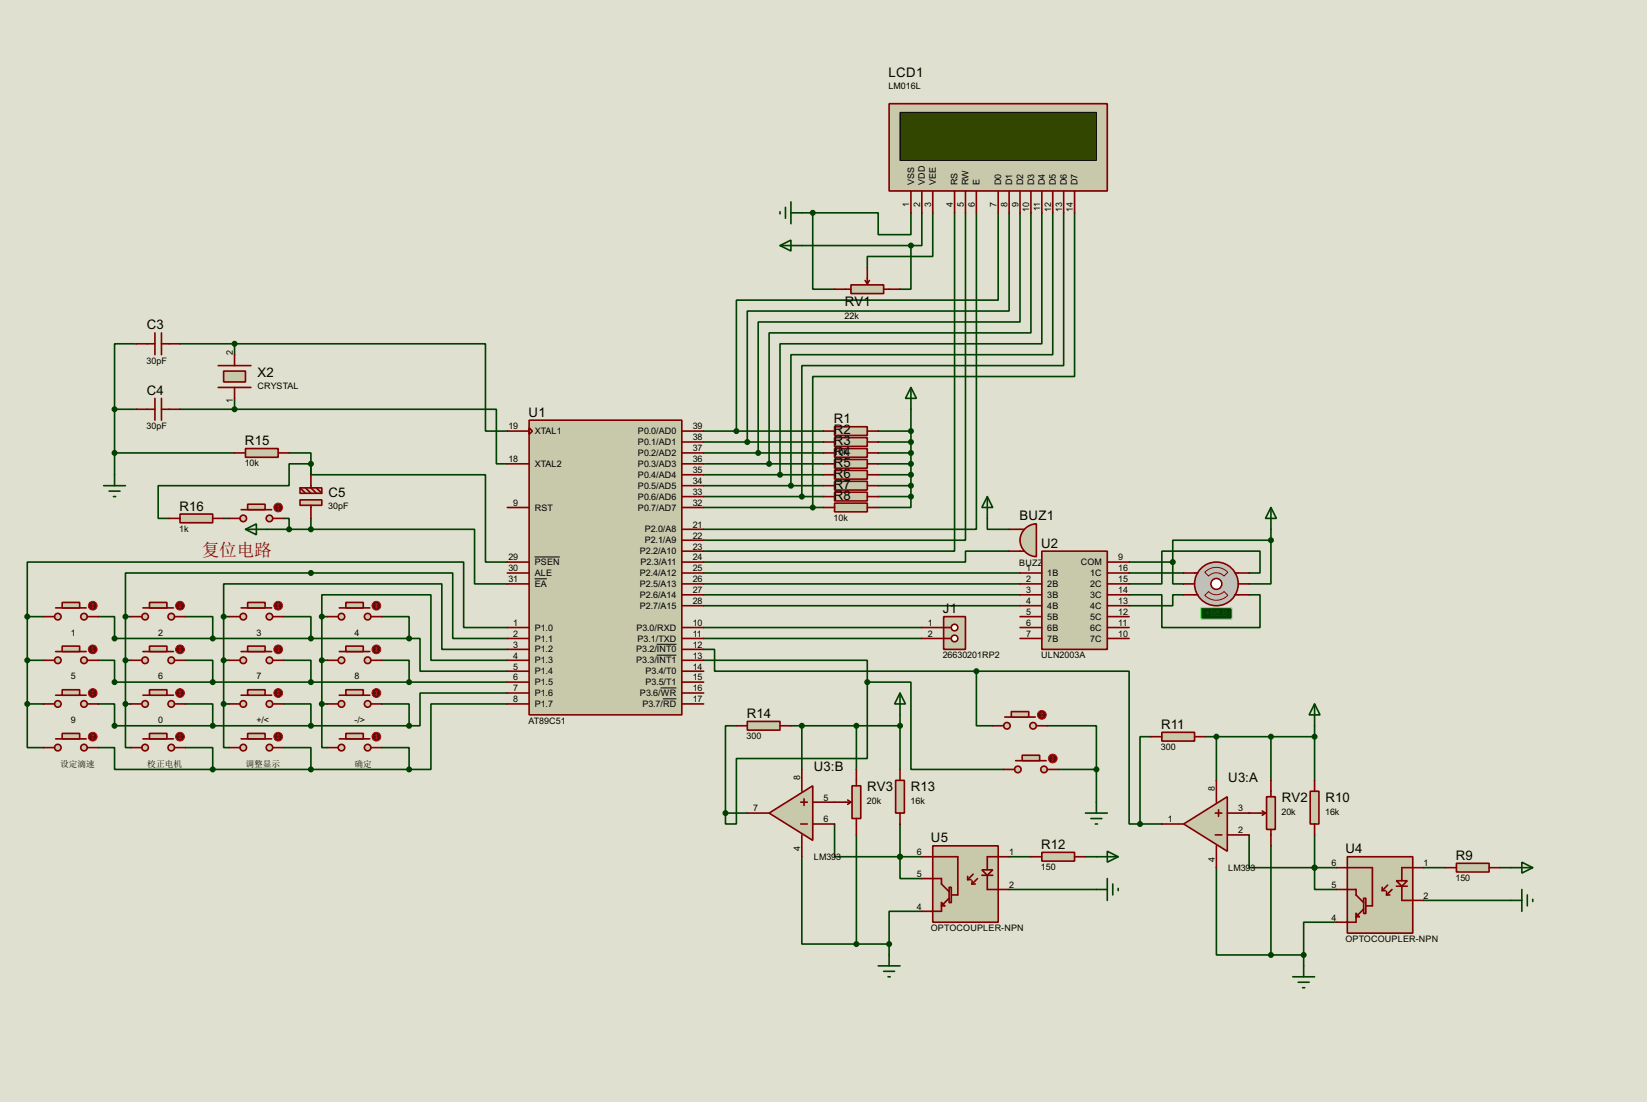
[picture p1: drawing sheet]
<svg xmlns="http://www.w3.org/2000/svg" width="383mm" height="256mm" viewBox="0 0 383 256" stroke-linecap="round" stroke-linejoin="round" font-family="sans-serif">
<defs><g id="words">
<text font-size="4.1" fill="#800000" x="47" y="129.4">复位电路</text>
<g font-size="3.4">
<text x="206.9" y="17.8">LCD1</text>
<text x="196.7" y="71.3">RV1</text>
<text x="34.2" y="76.7">C3</text>
<text x="60" y="87.7">X2</text>
<text x="34.2" y="91.9">C4</text>
<text x="123.1" y="97">U1</text>
<text x="194.2" y="98.5">R1</text>
<text x="194.2" y="101">R2</text>
<text x="57" y="103.6">R15</text>
<text x="194.2" y="103.6">R3</text>
<text x="194.2" y="106.1">R4</text>
<text x="194.2" y="108.7">R5</text>
<text x="194.2" y="111.2">R6</text>
<text x="194.2" y="113.7">R7</text>
<text x="41.8" y="118.8">R16</text>
<text x="76.5" y="115.6">C5</text>
<text x="194.2" y="116.3">R8</text>
<text x="237.3" y="121.1">BUZ1</text>
<text x="242.4" y="127.5">U2</text>
<text x="219.6" y="142.7">J1</text>
<text x="173.9" y="167">R14</text>
<text x="270.4" y="169.6">R11</text>
<text x="189.5" y="179.5">U3:B</text>
<text x="201.9" y="184.1">RV3</text>
<text x="212.1" y="184.1">R13</text>
<text x="286" y="182">U3:A</text>
<text x="298.4" y="186.7">RV2</text>
<text x="308.6" y="186.7">R10</text>
<text x="216.8" y="196">U5</text>
<text x="242.4" y="197.5">R12</text>
<text x="313.3" y="198.5">U4</text>
<text x="338.9" y="200.1">R9</text>
</g>
<g font-size="2.3">
<text x="206.8" y="20.8">LM016L</text>
<text x="212.8" y="43.1" transform="rotate(-90 212.8 43.1)">VSS</text>
<text x="215.3" y="43.1" transform="rotate(-90 215.3 43.1)">VDD</text>
<text x="217.9" y="43.1" transform="rotate(-90 217.9 43.1)">VEE</text>
<text x="223" y="43.1" transform="rotate(-90 223 43.1)">RS</text>
<text x="225.5" y="43.1" transform="rotate(-90 225.5 43.1)">RW</text>
<text x="228" y="43.1" transform="rotate(-90 228 43.1)">E</text>
<text x="233.1" y="43.1" transform="rotate(-90 233.1 43.1)">D0</text>
<text x="235.7" y="43.1" transform="rotate(-90 235.7 43.1)">D1</text>
<text x="238.2" y="43.1" transform="rotate(-90 238.2 43.1)">D2</text>
<text x="240.7" y="43.1" transform="rotate(-90 240.7 43.1)">D3</text>
<text x="243.3" y="43.1" transform="rotate(-90 243.3 43.1)">D4</text>
<text x="245.8" y="43.1" transform="rotate(-90 245.8 43.1)">D5</text>
<text x="248.4" y="43.1" transform="rotate(-90 248.4 43.1)">D6</text>
<text x="250.9" y="43.1" transform="rotate(-90 250.9 43.1)">D7</text>
<text x="211.7" y="48.1" transform="rotate(-90 211.7 48.1)">1</text>
<text x="214.2" y="48.1" transform="rotate(-90 214.2 48.1)">2</text>
<text x="216.8" y="48.1" transform="rotate(-90 216.8 48.1)">3</text>
<text x="221.9" y="48.1" transform="rotate(-90 221.9 48.1)">4</text>
<text x="224.4" y="48.1" transform="rotate(-90 224.4 48.1)">5</text>
<text x="226.9" y="48.1" transform="rotate(-90 226.9 48.1)">6</text>
<text x="232" y="48.1" transform="rotate(-90 232 48.1)">7</text>
<text x="234.6" y="48.1" transform="rotate(-90 234.6 48.1)">8</text>
<text x="237.1" y="48.1" transform="rotate(-90 237.1 48.1)">9</text>
<text x="239.6" y="49.3" transform="rotate(-90 239.6 49.3)">10</text>
<text x="242.2" y="49.1" transform="rotate(-90 242.2 49.1)">11</text>
<text x="244.7" y="49.3" transform="rotate(-90 244.7 49.3)">12</text>
<text x="247.3" y="49.3" transform="rotate(-90 247.3 49.3)">13</text>
<text x="249.8" y="49.3" transform="rotate(-90 249.8 49.3)">14</text>
<text x="196.6" y="74.3">22k</text>
<text x="54.2" y="82.6" transform="rotate(-90 54.2 82.6)">2</text>
<text x="34.1" y="84.7">30pF</text>
<text x="54.2" y="93.9" transform="rotate(-90 54.2 93.9)">1</text>
<text x="59.9" y="90.6">CRYSTAL</text>
<text x="34.1" y="99.9">30pF</text>
<text x="118.4" y="99.9">19</text>
<text x="124.5" y="101">XTAL1</text>
<text x="148.5" y="101">P0.0/AD0</text>
<text x="161.3" y="99.9">39</text>
<text x="118.4" y="107.6">18</text>
<text x="148.5" y="103.6">P0.1/AD1</text>
<text x="148.5" y="106.1">P0.2/AD2</text>
<text x="161.3" y="102.5">38</text>
<text x="161.3" y="105">37</text>
<text x="161.3" y="107.6">36</text>
<text x="194.1" y="103.5">10k</text>
<text x="194.1" y="106">10k</text>
<text x="57" y="108.5">10k</text>
<text x="124.5" y="108.7">XTAL2</text>
<text x="148.5" y="108.7">P0.3/AD3</text>
<text x="148.5" y="111.2">P0.4/AD4</text>
<text x="148.5" y="113.7">P0.5/AD5</text>
<text x="161.3" y="110.1">35</text>
<text x="161.3" y="112.6">34</text>
<text x="194.1" y="111.1">10k</text>
<text x="194.1" y="113.6">10k</text>
<text x="76.4" y="118.6">30pF</text>
<text x="119.5" y="117.7">9</text>
<text x="124.5" y="118.8">RST</text>
<text x="148.5" y="116.3">P0.6/AD6</text>
<text x="148.5" y="118.8">P0.7/AD7</text>
<text x="161.3" y="115.2">33</text>
<text x="161.3" y="117.7">32</text>
<text x="194.1" y="116.2">10k</text>
<text x="194.1" y="118.7">10k</text>
<text x="41.7" y="123.8">1k</text>
<text x="150.1" y="123.9">P2.0/A8</text>
<text x="161.3" y="122.8">21</text>
<text x="161.3" y="125.3">22</text>
<text x="194.1" y="121.2">10k</text>
<text x="118.4" y="130.4">29</text>
<text x="124.5" y="131.5">PSEN</text>
<text x="149" y="129">P2.2/A10</text>
<text x="149.1" y="131.5">P2.3/A11</text>
<text x="150.1" y="126.4">P2.1/A9</text>
<text x="161.3" y="127.9">23</text>
<text x="161.3" y="130.4">24</text>
<text x="237.3" y="131.6">BUZZ</text>
<text x="251.6" y="131.5">COM</text>
<text x="260.3" y="130.4">9</text>
<text x="118.4" y="133">30</text>
<text x="118.4" y="135.5">31</text>
<text x="124.5" y="134.1">ALE</text>
<text x="124.5" y="136.6">EA</text>
<text x="149" y="134.1">P2.4/A12</text>
<text x="149" y="136.6">P2.5/A13</text>
<text x="161.3" y="133">25</text>
<text x="161.3" y="135.5">26</text>
<text x="238.9" y="133">1</text>
<text x="238.9" y="135.5">2</text>
<text x="243.8" y="134.1">1B</text>
<text x="243.8" y="136.6">2B</text>
<text x="253.8" y="134.1">1C</text>
<text x="253.8" y="136.6">2C</text>
<text x="260.3" y="133">16</text>
<text x="260.3" y="135.5">15</text>
<text x="149" y="141.7">P2.7/A15</text>
<text x="149" y="139.1">P2.6/A14</text>
<text x="161.3" y="140.6">28</text>
<text x="161.3" y="138">27</text>
<text x="238.9" y="138">3</text>
<text x="238.9" y="140.6">4</text>
<text x="238.9" y="143.1">5</text>
<text x="243.8" y="139.1">3B</text>
<text x="243.8" y="141.7">4B</text>
<text x="253.8" y="139.1">3C</text>
<text x="253.8" y="141.7">4C</text>
<text x="260.3" y="138">14</text>
<text x="260.3" y="140.6">13</text>
<text x="260.3" y="143.1">12</text>
<text x="16.5" y="148">1</text>
<text x="36.8" y="148">2</text>
<text x="59.7" y="148">3</text>
<text x="82.5" y="148">4</text>
<text x="119.5" y="145.7">1</text>
<text x="119.5" y="148.2">2</text>
<text x="124.5" y="146.8">P1.0</text>
<text x="124.5" y="149.3">P1.1</text>
<text x="148.2" y="146.8">P3.0/RXD</text>
<text x="148.5" y="149.3">P3.1/TXD</text>
<text x="161.3" y="145.7">10</text>
<text x="161.3" y="148.2">11</text>
<text x="216" y="145.7">1</text>
<text x="216" y="148.2">2</text>
<text x="238.9" y="145.7">6</text>
<text x="238.9" y="148.2">7</text>
<text x="243.8" y="144.2">5B</text>
<text x="243.8" y="146.8">6B</text>
<text x="243.8" y="149.3">7B</text>
<text x="253.8" y="144.2">5C</text>
<text x="253.8" y="146.8">6C</text>
<text x="253.8" y="149.3">7C</text>
<text x="260.3" y="145.7">11</text>
<text x="260.3" y="148.2">10</text>
<text x="119.5" y="150.7">3</text>
<text x="119.5" y="153.3">4</text>
<text x="119.5" y="155.8">5</text>
<text x="124.5" y="151.8">P1.2</text>
<text x="124.5" y="154.4">P1.3</text>
<text x="148.1" y="151.8">P3.2/INT0</text>
<text x="148.1" y="154.4">P3.3/INT1</text>
<text x="161.3" y="150.7">12</text>
<text x="161.3" y="153.3">13</text>
<text x="161.3" y="155.8">14</text>
<text x="219.5" y="153.2">26630201RP2</text>
<text x="242.4" y="153.2">ULN2003A</text>
<text x="16.5" y="158.1">5</text>
<text x="36.8" y="158.1">6</text>
<text x="59.7" y="158.1">7</text>
<text x="82.5" y="158.1">8</text>
<text x="119.5" y="158.4">6</text>
<text x="119.5" y="160.9">7</text>
<text x="124.5" y="156.9">P1.4</text>
<text x="124.5" y="159.5">P1.5</text>
<text x="150.3" y="156.9">P3.4/T0</text>
<text x="150.3" y="159.5">P3.5/T1</text>
<text x="161.3" y="160.9">16</text>
<text x="161.3" y="158.4">15</text>
<text x="119.5" y="163.4">8</text>
<text x="124.5" y="162">P1.6</text>
<text x="124.5" y="164.5">P1.7</text>
<text x="149" y="162">P3.6/WR</text>
<text x="149.6" y="164.5">P3.7/RD</text>
<text x="161.3" y="163.4">17</text>
<text x="16.5" y="168.3">9</text>
<text x="36.8" y="168.3">0</text>
<text x="59.7" y="168.3">+/&lt;</text>
<text x="82.5" y="168.3">-/&gt;</text>
<text x="123.1" y="168.4">AT89C51</text>
<text x="173.8" y="172">300</text>
<text x="270.3" y="174.5">300</text>
<text x="186.3" y="181.6" transform="rotate(-90 186.3 181.6)">8</text>
<text x="282.8" y="184.1" transform="rotate(-90 282.8 184.1)">8</text>
<text x="175.4" y="188.8">7</text>
<text x="191.8" y="186.3">5</text>
<text x="191.8" y="191.4">6</text>
<text x="201.8" y="187.1">20k</text>
<text x="212" y="187.1">16k</text>
<text x="271.9" y="191.4">1</text>
<text x="288.3" y="188.8">3</text>
<text x="298.4" y="189.7">20k</text>
<text x="308.5" y="189.7">16k</text>
<text x="186.3" y="198" transform="rotate(-90 186.3 198)">4</text>
<text x="288.3" y="193.9">2</text>
<text x="189.5" y="200.2">LM393</text>
<text x="213.5" y="199">6</text>
<text x="234.9" y="199">1</text>
<text x="242.4" y="202.5">150</text>
<text x="282.8" y="200.5" transform="rotate(-90 282.8 200.5)">4</text>
<text x="286" y="202.7">LM393</text>
<text x="310" y="201.5">6</text>
<text x="331.5" y="201.5">1</text>
<text x="213.5" y="204.1">5</text>
<text x="234.9" y="206.6">2</text>
<text x="310" y="206.6">5</text>
<text x="331.5" y="209.2">2</text>
<text x="338.9" y="205">150</text>
<text x="213.5" y="211.7">4</text>
<text x="310" y="214.2">4</text>
<text x="216.7" y="216.7">OPTOCOUPLER-NPN</text>
<text x="313.3" y="219.2">OPTOCOUPLER-NPN</text>
</g>
<text font-size="2.3" fill="#008000" x="280.6" y="143.5">+88.8</text>
<g font-size="2">
<text x="14" y="178.4">设定滴速</text>
<text x="34.3" y="178.4">校正电机</text>
<text x="57.1" y="178.4">调整显示</text>
<text x="82.5" y="178.4">确定</text>
</g>
</g></defs>
<path d="M0 0h383.5v256.5h-383.5z" fill="#e0e0d0"/>
<g fill="none" stroke="#004000" stroke-width=".38">
<path d="M186.7 57.1h25.4M186.7 49.5h2.5M189.2 49.5h15.3v5.1h7.6v-5.1M189.2 49.5v17.8h5.1M212.1 57.1v10.2h-2.6M214.6 49.5v7.6h-2.5M217.2 49.5v10.2h-15.3v2.5M222.2 49.5v78.8h-58.4M224.8 49.5v76.2h-61M227.3 49.5v73.7h-63.5M232.4 49.5v20.3h-61v30.5M234.9 49.5v22.9h-60.9v30.5"/>
<path d="M237.5 49.5v25.4h-61v30.5M240 49.5v28h-60.9v30.4M242.6 49.5v30.5h-61v30.5M245.1 49.5v33h-61v30.5M247.6 49.5v35.6h-60.9v30.5M250.2 49.5v38.1h-61v30.5M212.1 95.2v20.4M163.8 100.3h28M163.8 102.9h28M163.8 105.4h28M163.8 107.9h28M163.8 110.5h28"/>
<path d="M163.8 113h28M163.8 115.6h28M163.8 118.1h28M204.5 100.3h7.6M204.5 102.9h7.6M204.5 105.4h7.6M204.5 107.9h7.6M204.5 110.5h7.6M204.5 113h7.6M204.5 115.6h7.6M212.1 115.6v2.5h-7.6M229.9 120.6v2.6h5"/>
<path d="M234.9 128.3h-10.1v2.5h-61M6.3 143.5v-12.7h101.6v15.2h10.2M6.3 143.5h3.9M6.3 143.5v20.3M6.3 153.7h3.9M22.9 143.5h3.8v5.1h68.5M22.9 153.7h3.8v5h91.4M29.2 153.7h1.3M30.5 143.5h-1.3v20.3M43.2 143.5h6.3v5.1M43.2 153.7h6.3v5M52.1 143.5v-7.6h50.8v15.2h15.2"/>
<path d="M52.1 143.5h1.2M52.1 153.7h1.2M52.1 143.5v20.3M66 143.5h6.4v5.1M66 153.7h6.4v5M74.9 143.5v-5.1h25.4v15.3h17.8M74.9 143.5h1.3M74.9 153.7h1.3M74.9 143.5v20.3M88.9 153.7h6.3v5M88.9 143.5h6.3v5.1M95.2 148.6h2.6v7.6h20.3"/>
<path d="M6.3 163.8v10.2h3.9M6.3 163.8h3.9M22.9 163.8h3.8v5.1h68.5M22.9 174h3.8v5.1h22.8M29.2 163.8v10.2h1.3M29.2 163.8h1.3M43.2 163.8h6.3v5.1M43.2 174h6.3v5.1M49.5 179.1h45.7M52.1 163.8v10.2h1.2M52.1 163.8h1.2M66 163.8h6.4v5.1"/>
<path d="M66 174h6.4v5.1M74.9 163.8v10.2h1.3M74.9 163.8h1.3M88.9 174h6.3v5.1M88.9 163.8h6.3v5.1M118.1 163.8h-17.8v15.3h-5.1M118.1 161.3h-20.3v7.6h-2.6"/>
</g>
<circle cx="290.8" cy="189.2" r=".19" fill="#004000"/>
<g fill="none" stroke="#004000" stroke-width=".38">
<path d="M280.7 171.4h25.4M283.2 171.4v10.2M295.9 171.4v10.2M306.1 168.9v12.7M290.8 194.3v7.6h15.3v-7.6M295.9 196.8v25.4M283.2 201.9v20.3h12.7M311.1 214.6h-7.6v7.6M331.5 201.9h5M331.5 209.5h20.3M349.2 201.9h2.6M295.9 222.2h7.6"/>
<path d="M303.5 222.2v2.6"/>
</g>
<circle cx="306.1" cy="201.9" r=".19" fill="#004000"/>
<g fill="none" stroke="#004000" stroke-width=".38">
<path d="M26.7 95.2v15.3M26.7 95.2h5M31.7 80h-5v15.2M41.9 95.2h12.7M41.9 80h12.7M54.6 95.2h61v12.7h2.5M54.6 80h58.4v20.3h5.1M54.6 80v2.5M54.6 92.7v2.5M26.7 105.4h27.9M67.3 105.4h5.1v2.5M72.4 107.9h-5.1v5.1h-30.5v7.6h2.6"/>
<path d="M72.4 107.9v2.6h40.6v20.3h5.1M72.4 107.9v2.6M52.1 120.6h1.2M62.2 123.2h10.2M66 120.6h1.3v2.6M72.4 123.2h38.1v12.7h7.6M72.4 120.6v2.6M163.8 133.3h73.7M163.8 135.9h73.7M163.8 138.4h73.7M262.9 138.4h7.6v7.6h22.9v-7.6h-2.6M262.9 133.3h12.7"/>
<path d="M262.9 130.8h10.1M273 130.8v5.1h2.6M275.6 138.4h-2.6v2.6h-10.1M290.8 133.3h2.6v-5h-22.9v7.6h-7.6M295.9 125.7v10.2h-5.1M295.9 125.7h-22.9v5.1M295.9 123.2v2.5M29.2 143.5v-10.2h76.2v15.3h12.7M163.8 153.7h38.1v5M163.8 151.1h2.6v5.1h60.9M163.8 141h73.7M163.8 146h50.8"/>
<path d="M163.8 148.6h50.8M201.9 158.7v17.8h-30.5v15.3h-2.5v-2.6M201.9 158.7h10.2v20.4h21.6M227.3 156.2h35.6v35.6h2.5M227.3 156.2v12.7h3.8M171.4 168.9h-2.5v20.3M184.1 168.9h25.4M186.7 168.9v10.2M199.4 168.9v10.2M209.5 166.4v12.7M243.8 168.9h11.5v10.2M246.4 179.1h8.9"/>
<path d="M255.3 179.1v7.6M268 171.4h-2.6v20.4M168.9 189.2h5.1M186.7 199.4v20.3h12.7M194.3 191.8v7.6h15.2M199.4 194.3v25.4M209.5 199.4v5.1h5.1M209.5 199.4h5.1M209.5 191.8v7.6M234.9 199.4h5.1M252.7 199.4h2.6M265.4 191.8h5.1"/>
<path d="M199.4 219.7h7.6M207 219.7v2.5M214.6 212.1h-7.6v7.6M234.9 207h20.4M311.1 201.9h-5v5.1h5"/>
</g>
<path d="M123.2 97.8h35.5v68.6h-35.5z" fill="#c8c8aa" stroke="#800000" stroke-width=".38"/>
<g fill="none" stroke="#800000" stroke-width=".38">
<path d="M123.2 99.6l.8 .7-.8 .8zM118.1 107.9h5.1M118.1 100.3h5.1M118.1 118.1h5.1M158.7 107.9h5.1M158.7 100.3h5.1M158.7 118.1h5.1M158.7 102.9h5.1M158.7 105.4h5.1M158.7 110.5h5.1M158.7 113h5.1M158.7 115.6h5.1"/>
<path d="M118.1 133.3h5.1M118.1 135.9h5.1M118.1 130.8h5.1M158.7 133.3h5.1M158.7 135.9h5.1M158.7 130.8h5.1M158.7 123.2h5.1M158.7 125.7h5.1M158.7 128.3h5.1M158.7 138.4h5.1M118.1 146h5.1M118.1 148.6h5.1"/>
<path d="M118.1 151.1h5.1M118.1 153.7h5.1M118.1 156.2h5.1M118.1 158.7h5.1M158.7 146h5.1M158.7 148.6h5.1M158.7 151.1h5.1M158.7 153.7h5.1M158.7 156.2h5.1M158.7 158.7h5.1M158.7 141h5.1M118.1 161.3h5.1"/>
<path d="M118.1 163.8h5.1M158.7 161.3h5.1M158.7 163.8h5.1"/>
</g>
<path d="M124.5 134.7h2.8M124.5 129.6h5.8M152.9 149.9h4.6M152.9 152.5h4.6M153.8 160.1h3.7M154.3 162.6h3.2" fill="none" stroke="#000" stroke-width=".23"/>
<g fill="#c8c8aa" stroke="#800000" stroke-width=".38">
<circle cx="19.6" cy="143.5" r=".76"/>
<circle cx="13.5" cy="143.5" r=".76"/>
</g>
<path d="M13 141.5h7.1" fill="none" stroke="#800000" stroke-width=".38"/>
<path d="M14.5 140.2h4v1.3h-4z" fill="#c8c8aa" stroke="#800000" stroke-width=".38"/>
<path d="M10.2 143.5h2.5M20.3 143.5h2.6" fill="none" stroke="#800000" stroke-width=".38"/>
<circle cx="21.6" cy="141" r="1.02" fill="#400000" stroke="#f00" stroke-width=".23"/>
<path d="M21.3 141.2l.3 .3M21.6 140.5v1M21.6 140.5l-.3 .2M21.6 140.5l.2 .2M21.8 141.2l-.2 .3" fill="none" stroke="#f00" stroke-width=".23"/>
<g fill="#c8c8aa" stroke="#800000" stroke-width=".38">
<circle cx="39.9" cy="143.5" r=".76"/>
<circle cx="33.8" cy="143.5" r=".76"/>
</g>
<path d="M33.3 141.5h7.1" fill="none" stroke="#800000" stroke-width=".38"/>
<path d="M34.8 140.2h4.1v1.3h-4.1z" fill="#c8c8aa" stroke="#800000" stroke-width=".38"/>
<path d="M30.5 143.5h2.5M40.6 143.5h2.6" fill="none" stroke="#800000" stroke-width=".38"/>
<circle cx="41.9" cy="141" r="1.02" fill="#400000" stroke="#f00" stroke-width=".23"/>
<path d="M41.7 141.2l.2 .3M41.9 140.5v1M41.9 140.5l-.2 .2M41.9 140.5l.3 .2M42.2 141.2l-.3 .3" fill="none" stroke="#f00" stroke-width=".23"/>
<g fill="#c8c8aa" stroke="#800000" stroke-width=".38">
<circle cx="62.7" cy="143.5" r=".76"/>
<circle cx="56.6" cy="143.5" r=".76"/>
</g>
<path d="M56.1 141.5h7.1" fill="none" stroke="#800000" stroke-width=".38"/>
<path d="M57.7 140.2h4v1.3h-4z" fill="#c8c8aa" stroke="#800000" stroke-width=".38"/>
<path d="M53.3 143.5h2.6M63.5 143.5h2.5" fill="none" stroke="#800000" stroke-width=".38"/>
<circle cx="64.8" cy="141" r="1.02" fill="#400000" stroke="#f00" stroke-width=".23"/>
<path d="M64.5 141.2l.3 .3M64.8 140.5v1M64.8 140.5l-.3 .2M64.8 140.5l.2 .2M65 141.2l-.2 .3" fill="none" stroke="#f00" stroke-width=".23"/>
<g fill="#c8c8aa" stroke="#800000" stroke-width=".38">
<circle cx="85.6" cy="143.5" r=".76"/>
<circle cx="79.5" cy="143.5" r=".76"/>
</g>
<path d="M79 141.5h7.1" fill="none" stroke="#800000" stroke-width=".38"/>
<path d="M80.5 140.2h4.1v1.3h-4.1z" fill="#c8c8aa" stroke="#800000" stroke-width=".38"/>
<path d="M76.2 143.5h2.5M86.4 143.5h2.5" fill="none" stroke="#800000" stroke-width=".38"/>
<circle cx="87.6" cy="141" r="1.02" fill="#400000" stroke="#f00" stroke-width=".23"/>
<path d="M87.4 141.2l.2 .3M87.6 140.5v1M87.6 140.5l-.2 .2M87.6 140.5l.3 .2M87.9 141.2l-.3 .3" fill="none" stroke="#f00" stroke-width=".23"/>
<g fill="#c8c8aa" stroke="#800000" stroke-width=".38">
<circle cx="19.6" cy="153.7" r=".76"/>
<circle cx="13.5" cy="153.7" r=".76"/>
</g>
<path d="M13 151.6h7.1" fill="none" stroke="#800000" stroke-width=".38"/>
<path d="M14.5 150.4h4v1.2h-4z" fill="#c8c8aa" stroke="#800000" stroke-width=".38"/>
<path d="M10.2 153.7h2.5M20.3 153.7h2.6" fill="none" stroke="#800000" stroke-width=".38"/>
<circle cx="21.6" cy="151.1" r="1.02" fill="#400000" stroke="#f00" stroke-width=".23"/>
<path d="M21.3 151.4l.3 .2M21.6 150.6v1M21.6 150.6l-.3 .3M21.6 150.6l.2 .3M21.8 151.4l-.2 .2" fill="none" stroke="#f00" stroke-width=".23"/>
<g fill="#c8c8aa" stroke="#800000" stroke-width=".38">
<circle cx="39.9" cy="153.7" r=".76"/>
<circle cx="33.8" cy="153.7" r=".76"/>
</g>
<path d="M33.3 151.6h7.1" fill="none" stroke="#800000" stroke-width=".38"/>
<path d="M34.8 150.4h4.1v1.2h-4.1z" fill="#c8c8aa" stroke="#800000" stroke-width=".38"/>
<path d="M30.5 153.7h2.5M40.6 153.7h2.6" fill="none" stroke="#800000" stroke-width=".38"/>
<circle cx="41.9" cy="151.1" r="1.02" fill="#400000" stroke="#f00" stroke-width=".23"/>
<path d="M41.7 151.4l.2 .2M41.9 150.6v1M41.9 150.6l-.2 .3M41.9 150.6l.3 .3M42.2 151.4l-.3 .2" fill="none" stroke="#f00" stroke-width=".23"/>
<g fill="#c8c8aa" stroke="#800000" stroke-width=".38">
<circle cx="62.7" cy="153.7" r=".76"/>
<circle cx="56.6" cy="153.7" r=".76"/>
</g>
<path d="M56.1 151.6h7.1" fill="none" stroke="#800000" stroke-width=".38"/>
<path d="M57.7 150.4h4v1.2h-4z" fill="#c8c8aa" stroke="#800000" stroke-width=".38"/>
<path d="M53.3 153.7h2.6M63.5 153.7h2.5" fill="none" stroke="#800000" stroke-width=".38"/>
<circle cx="64.8" cy="151.1" r="1.02" fill="#400000" stroke="#f00" stroke-width=".23"/>
<path d="M64.5 151.4l.3 .2M64.8 150.6v1M64.8 150.6l-.3 .3M64.8 150.6l.2 .3M65 151.4l-.2 .2" fill="none" stroke="#f00" stroke-width=".23"/>
<g fill="#c8c8aa" stroke="#800000" stroke-width=".38">
<circle cx="85.6" cy="153.7" r=".76"/>
<circle cx="79.5" cy="153.7" r=".76"/>
</g>
<path d="M79 151.6h7.1" fill="none" stroke="#800000" stroke-width=".38"/>
<path d="M80.5 150.4h4.1v1.2h-4.1z" fill="#c8c8aa" stroke="#800000" stroke-width=".38"/>
<path d="M76.2 153.7h2.5M86.4 153.7h2.5" fill="none" stroke="#800000" stroke-width=".38"/>
<circle cx="87.6" cy="151.1" r="1.02" fill="#400000" stroke="#f00" stroke-width=".23"/>
<path d="M87.4 151.4l.2 .2M87.6 150.6v1M87.6 150.6l-.2 .3M87.6 150.6l.3 .3M87.9 151.4l-.3 .2" fill="none" stroke="#f00" stroke-width=".23"/>
<g fill="#c8c8aa" stroke="#800000" stroke-width=".38">
<circle cx="19.6" cy="163.8" r=".76"/>
<circle cx="13.5" cy="163.8" r=".76"/>
</g>
<path d="M13 161.8h7.1" fill="none" stroke="#800000" stroke-width=".38"/>
<path d="M14.5 160.5h4v1.3h-4z" fill="#c8c8aa" stroke="#800000" stroke-width=".38"/>
<path d="M10.2 163.8h2.5M20.3 163.8h2.6" fill="none" stroke="#800000" stroke-width=".38"/>
<circle cx="21.6" cy="161.3" r="1.02" fill="#400000" stroke="#f00" stroke-width=".23"/>
<path d="M21.3 161.5l.3 .3M21.6 160.8v1M21.6 160.8l-.3 .2M21.6 160.8l.2 .2M21.8 161.5l-.2 .3" fill="none" stroke="#f00" stroke-width=".23"/>
<g fill="#c8c8aa" stroke="#800000" stroke-width=".38">
<circle cx="39.9" cy="163.8" r=".76"/>
<circle cx="33.8" cy="163.8" r=".76"/>
</g>
<path d="M33.3 161.8h7.1" fill="none" stroke="#800000" stroke-width=".38"/>
<path d="M34.8 160.5h4.1v1.3h-4.1z" fill="#c8c8aa" stroke="#800000" stroke-width=".38"/>
<path d="M30.5 163.8h2.5M40.6 163.8h2.6" fill="none" stroke="#800000" stroke-width=".38"/>
<circle cx="41.9" cy="161.3" r="1.02" fill="#400000" stroke="#f00" stroke-width=".23"/>
<path d="M41.7 161.5l.2 .3M41.9 160.8v1M41.9 160.8l-.2 .2M41.9 160.8l.3 .2M42.2 161.5l-.3 .3" fill="none" stroke="#f00" stroke-width=".23"/>
<g fill="#c8c8aa" stroke="#800000" stroke-width=".38">
<circle cx="62.7" cy="163.8" r=".76"/>
<circle cx="56.6" cy="163.8" r=".76"/>
</g>
<path d="M56.1 161.8h7.1" fill="none" stroke="#800000" stroke-width=".38"/>
<path d="M57.7 160.5h4v1.3h-4z" fill="#c8c8aa" stroke="#800000" stroke-width=".38"/>
<path d="M53.3 163.8h2.6M63.5 163.8h2.5" fill="none" stroke="#800000" stroke-width=".38"/>
<circle cx="64.8" cy="161.3" r="1.02" fill="#400000" stroke="#f00" stroke-width=".23"/>
<path d="M64.5 161.5l.3 .3M64.8 160.8v1M64.8 160.8l-.3 .2M64.8 160.8l.2 .2M65 161.5l-.2 .3" fill="none" stroke="#f00" stroke-width=".23"/>
<g fill="#c8c8aa" stroke="#800000" stroke-width=".38">
<circle cx="85.6" cy="163.8" r=".76"/>
<circle cx="79.5" cy="163.8" r=".76"/>
</g>
<path d="M79 161.8h7.1" fill="none" stroke="#800000" stroke-width=".38"/>
<path d="M80.5 160.5h4.1v1.3h-4.1z" fill="#c8c8aa" stroke="#800000" stroke-width=".38"/>
<path d="M76.2 163.8h2.5M86.4 163.8h2.5" fill="none" stroke="#800000" stroke-width=".38"/>
<circle cx="87.6" cy="161.3" r="1.02" fill="#400000" stroke="#f00" stroke-width=".23"/>
<path d="M87.4 161.5l.2 .3M87.6 160.8v1M87.6 160.8l-.2 .2M87.6 160.8l.3 .2M87.9 161.5l-.3 .3" fill="none" stroke="#f00" stroke-width=".23"/>
<g fill="#c8c8aa" stroke="#800000" stroke-width=".38">
<circle cx="19.6" cy="174" r=".76"/>
<circle cx="13.5" cy="174" r=".76"/>
</g>
<path d="M13 172h7.1" fill="none" stroke="#800000" stroke-width=".38"/>
<path d="M14.5 170.7h4v1.3h-4z" fill="#c8c8aa" stroke="#800000" stroke-width=".38"/>
<path d="M10.2 174h2.5M20.3 174h2.6" fill="none" stroke="#800000" stroke-width=".38"/>
<circle cx="21.6" cy="171.5" r="1.02" fill="#400000" stroke="#f00" stroke-width=".23"/>
<path d="M21.3 171.7l.3 .3M21.6 170.9v1.1M21.6 170.9l-.3 .3M21.6 170.9l.2 .3M21.8 171.7l-.2 .3" fill="none" stroke="#f00" stroke-width=".23"/>
<g fill="#c8c8aa" stroke="#800000" stroke-width=".38">
<circle cx="39.9" cy="174" r=".76"/>
<circle cx="33.8" cy="174" r=".76"/>
</g>
<path d="M33.3 172h7.1" fill="none" stroke="#800000" stroke-width=".38"/>
<path d="M34.8 170.7h4.1v1.3h-4.1z" fill="#c8c8aa" stroke="#800000" stroke-width=".38"/>
<path d="M30.5 174h2.5M40.6 174h2.6" fill="none" stroke="#800000" stroke-width=".38"/>
<circle cx="41.9" cy="171.5" r="1.02" fill="#400000" stroke="#f00" stroke-width=".23"/>
<path d="M41.7 171.7l.2 .3M41.9 170.9v1.1M41.9 170.9l-.2 .3M41.9 170.9l.3 .3M42.2 171.7l-.3 .3" fill="none" stroke="#f00" stroke-width=".23"/>
<g fill="#c8c8aa" stroke="#800000" stroke-width=".38">
<circle cx="62.7" cy="174" r=".76"/>
<circle cx="56.6" cy="174" r=".76"/>
</g>
<path d="M56.1 172h7.1" fill="none" stroke="#800000" stroke-width=".38"/>
<path d="M57.7 170.7h4v1.3h-4z" fill="#c8c8aa" stroke="#800000" stroke-width=".38"/>
<path d="M53.3 174h2.6M63.5 174h2.5" fill="none" stroke="#800000" stroke-width=".38"/>
<circle cx="64.8" cy="171.5" r="1.02" fill="#400000" stroke="#f00" stroke-width=".23"/>
<path d="M64.5 171.7l.3 .3M64.8 170.9v1.1M64.8 170.9l-.3 .3M64.8 170.9l.2 .3M65 171.7l-.2 .3" fill="none" stroke="#f00" stroke-width=".23"/>
<g fill="#c8c8aa" stroke="#800000" stroke-width=".38">
<circle cx="85.6" cy="174" r=".76"/>
<circle cx="79.5" cy="174" r=".76"/>
</g>
<path d="M79 172h7.1" fill="none" stroke="#800000" stroke-width=".38"/>
<path d="M80.5 170.7h4.1v1.3h-4.1z" fill="#c8c8aa" stroke="#800000" stroke-width=".38"/>
<path d="M76.2 174h2.5M86.4 174h2.5" fill="none" stroke="#800000" stroke-width=".38"/>
<circle cx="87.6" cy="171.5" r="1.02" fill="#400000" stroke="#f00" stroke-width=".23"/>
<path d="M87.4 171.7l.2 .3M87.6 170.9v1.1M87.6 170.9l-.2 .3M87.6 170.9l.3 .3M87.9 171.7l-.3 .3" fill="none" stroke="#f00" stroke-width=".23"/>
<g fill="#004000" stroke="#004000" stroke-width=".38">
<circle cx="72.4" cy="148.6" r=".51"/>
<circle cx="49.5" cy="148.6" r=".51"/>
<circle cx="26.7" cy="148.6" r=".51"/>
<circle cx="26.7" cy="158.7" r=".51"/>
<circle cx="49.5" cy="158.7" r=".51"/>
<circle cx="72.4" cy="158.7" r=".51"/>
<circle cx="72.4" cy="168.9" r=".51"/>
<circle cx="49.5" cy="168.9" r=".51"/>
<circle cx="26.7" cy="168.9" r=".51"/>
<circle cx="49.5" cy="179.1" r=".51"/>
<circle cx="72.4" cy="179.1" r=".51"/>
<circle cx="6.3" cy="143.5" r=".51"/>
<circle cx="6.3" cy="153.7" r=".51"/>
<circle cx="6.3" cy="163.8" r=".51"/>
<circle cx="29.2" cy="143.5" r=".51"/>
<circle cx="29.2" cy="153.7" r=".51"/>
<circle cx="29.2" cy="163.8" r=".51"/>
<circle cx="52.1" cy="143.5" r=".51"/>
<circle cx="52.1" cy="153.7" r=".51"/>
<circle cx="52.1" cy="163.8" r=".51"/>
<circle cx="74.9" cy="153.7" r=".51"/>
<circle cx="74.9" cy="163.8" r=".51"/>
<circle cx="95.2" cy="158.7" r=".51"/>
<circle cx="95.2" cy="179.1" r=".51"/>
<circle cx="95.2" cy="168.9" r=".51"/>
<circle cx="95.2" cy="148.6" r=".51"/>
<circle cx="74.9" cy="143.5" r=".51"/>
</g>
<path d="M194.3 99.3h7.6v2h-7.6z" fill="#c8c8aa" stroke="#800000" stroke-width=".38"/>
<path d="M191.8 100.3h2.5M201.9 100.3h2.6" fill="none" stroke="#800000" stroke-width=".38"/>
<path d="M194.3 101.9h7.6v2h-7.6z" fill="#c8c8aa" stroke="#800000" stroke-width=".38"/>
<path d="M191.8 102.9h2.5M201.9 102.9h2.6" fill="none" stroke="#800000" stroke-width=".38"/>
<path d="M194.3 104.4h7.6v2h-7.6z" fill="#c8c8aa" stroke="#800000" stroke-width=".38"/>
<path d="M191.8 105.4h2.5M201.9 105.4h2.6" fill="none" stroke="#800000" stroke-width=".38"/>
<path d="M194.3 106.9h7.6v2.1h-7.6z" fill="#c8c8aa" stroke="#800000" stroke-width=".38"/>
<path d="M191.8 107.9h2.5M201.9 107.9h2.6" fill="none" stroke="#800000" stroke-width=".38"/>
<path d="M194.3 109.5h7.6v2h-7.6z" fill="#c8c8aa" stroke="#800000" stroke-width=".38"/>
<path d="M191.8 110.5h2.5M201.9 110.5h2.6" fill="none" stroke="#800000" stroke-width=".38"/>
<path d="M194.3 112h7.6v2h-7.6z" fill="#c8c8aa" stroke="#800000" stroke-width=".38"/>
<path d="M191.8 113h2.5M201.9 113h2.6" fill="none" stroke="#800000" stroke-width=".38"/>
<path d="M194.3 114.6h7.6v2h-7.6z" fill="#c8c8aa" stroke="#800000" stroke-width=".38"/>
<path d="M191.8 115.6h2.5M201.9 115.6h2.6" fill="none" stroke="#800000" stroke-width=".38"/>
<path d="M194.3 117.1h7.6v2h-7.6z" fill="#c8c8aa" stroke="#800000" stroke-width=".38"/>
<path d="M191.8 118.1h2.5M201.9 118.1h2.6" fill="none" stroke="#800000" stroke-width=".38"/>
<path d="M212.1 90.2l1.3 2.5h-2.6zM212.1 90.2v5" fill="none" stroke="#004000" stroke-width=".38"/>
<g fill="#004000" stroke="#004000" stroke-width=".38">
<circle cx="212.1" cy="100.3" r=".51"/>
<circle cx="212.1" cy="102.9" r=".51"/>
<circle cx="212.1" cy="105.4" r=".51"/>
<circle cx="212.1" cy="107.9" r=".51"/>
<circle cx="212.1" cy="110.5" r=".51"/>
<circle cx="212.1" cy="113" r=".51"/>
<circle cx="212.1" cy="115.6" r=".51"/>
</g>
<path d="M207 24.1h50.8v20.3h-50.8z" fill="#c8c8aa" stroke="#800000" stroke-width=".38"/>
<path d="M209.5 26.2h45.8v11.1h-45.8z" fill="#324600" stroke="#000" stroke-width=".25"/>
<g fill="none" stroke="#800000" stroke-width=".38">
<path d="M212.1 44.4v5.1M214.6 44.4v5.1M217.2 44.4v5.1M222.2 44.4v5.1M224.8 44.4v5.1M227.3 44.4v5.1M232.4 44.4v5.1M234.9 44.4v5.1M237.5 44.4v5.1M240 44.4v5.1M242.6 44.4v5.1M245.1 44.4v5.1"/>
<path d="M247.6 44.4v5.1M250.2 44.4v5.1"/>
</g>
<g fill="#004000" stroke="#004000" stroke-width=".38">
<circle cx="189.2" cy="118.1" r=".51"/>
<circle cx="186.7" cy="115.6" r=".51"/>
<circle cx="184.1" cy="113" r=".51"/>
<circle cx="181.6" cy="110.5" r=".51"/>
<circle cx="179.1" cy="107.9" r=".51"/>
<circle cx="176.5" cy="105.4" r=".51"/>
<circle cx="174" cy="102.9" r=".51"/>
<circle cx="171.4" cy="100.3" r=".51"/>
</g>
<path d="M181.6 57.1l2.5-1.2v2.5zM181.6 57.1h5.1M181.6 49.3v.5M182.9 48.3v2.5M184.1 49.5h2.6M184.1 47v5.1" fill="none" stroke="#004000" stroke-width=".38"/>
<path d="M198.1 66.3h7.6v2h-7.6z" fill="#c8c8aa" stroke="#800000" stroke-width=".38"/>
<path d="M194.3 67.3h3.8M201.4 65.3l.5 .7M201.9 62.2v3.8M202.4 65.3l-.5 .7M205.7 67.3h3.8" fill="none" stroke="#800000" stroke-width=".38"/>
<g fill="#004000" stroke="#004000" stroke-width=".38">
<circle cx="212.1" cy="57.1" r=".51"/>
<circle cx="189.2" cy="49.5" r=".51"/>
</g>
<path d="M238.6 123.1a3.8 3.8 0 0 1 2.7-1.2v7.6a3.8 3.8 0 0 1-3.5-2.3 3.8 3.8 0 0 1 .8-4.1z" fill-rule="evenodd" fill="#c8c8aa" stroke="#800000" stroke-width=".38"/>
<path d="M234.9 128.3h3.6M234.9 123.2h3.6" fill="none" stroke="#800000" stroke-width=".38"/>
<path d="M229.9 115.6l1.2 2.5h-2.5zM229.9 115.6v5" fill="none" stroke="#004000" stroke-width=".38"/>
<path d="M339.1 200.9h7.6v2h-7.6z" fill="#c8c8aa" stroke="#800000" stroke-width=".38"/>
<path d="M336.5 201.9h2.6M346.7 201.9h2.5" fill="none" stroke="#800000" stroke-width=".38"/>
<path d="M275.6 191.8l10.1-6.4v12.7z" fill="#c8c8aa" stroke="#800000" stroke-width=".38"/>
<path d="M270.5 191.8h5.1M283 194.3h1.5M283 189.2h1.5M283.2 181.6v5.1M283.2 196.8v5.1M283.7 188.5v1.5M285.7 194.3h5.1M285.7 189.2h5.1" fill="none" stroke="#800000" stroke-width=".38"/>
<path d="M294.9 185.4h2v7.6h-2z" fill="#c8c8aa" stroke="#800000" stroke-width=".38"/>
<path d="M290.8 189.2h3.8M293.9 188.7l.7 .5M294.6 189.2l-.7 .5M295.9 181.6v3.8M295.9 193v3.8" fill="none" stroke="#800000" stroke-width=".38"/>
<path d="M313.7 199.4h15.2v17.8h-15.2z" fill="#c8c8aa" stroke="#800000" stroke-width=".38"/>
<path d="M325.1 205h2.6l-1.3 1.2z" fill="#c8c8aa" stroke="#800000" stroke-width=".38"/>
<g fill="none" stroke="#800000" stroke-width=".38">
<path d="M311.1 207h4.6v1.3l1.8 1.8M311.1 201.9h8.4v8.9h-1.5M317.5 209h.5v3.6h-.5zM317.5 211.6l-1.8 1.8h.8l-.8-.8v2h-4.6M321.8 206.5v.8M321.8 207.3h.8M322.8 207.5v.8M322.8 208.3h.8M323.1 206l-1.3 1.3M324.1 207l-1.3 1.3M325.1 206.2h2.6M326.4 206.2v3.3h5.1"/>
<path d="M331.5 201.9h-5.1v3.1"/>
</g>
<path d="M306.1 163.8l1.2 2.6h-2.5zM306.1 163.8v5.1M351.8 201.9h5.1M351.8 209.5h2.5M354.3 200.7l2.6 1.2-2.6 1.3zM354.3 207v5.1M355.6 208.3v2.5M356.9 209.3v.5" fill="none" stroke="#004000" stroke-width=".38"/>
<path d="M305.1 184.1h2v7.7h-2z" fill="#c8c8aa" stroke="#800000" stroke-width=".38"/>
<path d="M306.1 181.6v2.5M306.1 191.8v2.5" fill="none" stroke="#800000" stroke-width=".38"/>
<g fill="#004000" stroke="#004000" stroke-width=".38">
<circle cx="306.1" cy="171.4" r=".51"/>
<circle cx="306.1" cy="201.9" r=".51"/>
<circle cx="303.5" cy="222.2" r=".51"/>
</g>
<path d="M301 227.3h5.1M302.3 228.6h2.5M303.3 229.9h.5M303.5 224.8v2.5" fill="none" stroke="#004000" stroke-width=".38"/>
<path d="M270.5 170.4h7.6v2.1h-7.6z" fill="#c8c8aa" stroke="#800000" stroke-width=".38"/>
<path d="M268 171.4h2.5M278.1 171.4h2.6" fill="none" stroke="#800000" stroke-width=".38"/>
<g fill="#004000" stroke="#004000" stroke-width=".38">
<circle cx="295.9" cy="171.4" r=".51"/>
<circle cx="283.2" cy="171.4" r=".51"/>
<circle cx="295.9" cy="222.2" r=".51"/>
<circle cx="306.1" cy="201.9" r=".51"/>
<circle cx="265.4" cy="191.8" r=".51"/>
</g>
<path d="M242.6 198.4h7.6v2h-7.6z" fill="#c8c8aa" stroke="#800000" stroke-width=".38"/>
<path d="M240 199.4h2.6M250.2 199.4h2.5" fill="none" stroke="#800000" stroke-width=".38"/>
<path d="M179.1 189.2l10.1-6.3v12.7z" fill="#c8c8aa" stroke="#800000" stroke-width=".38"/>
<path d="M186.7 179.1v5M174 189.2h5.1M186.4 191.8h1.6M186.4 186.7h1.6M186.7 194.3v5.1M187.2 185.9v1.6M189.2 191.8h5.1M189.2 186.7h5.1" fill="none" stroke="#800000" stroke-width=".38"/>
<path d="M198.4 182.9h2v7.6h-2z" fill="#c8c8aa" stroke="#800000" stroke-width=".38"/>
<path d="M199.4 179.1v3.8M194.3 186.7h3.8M197.4 186.2l.7 .5M198.1 186.7l-.7 .5M199.4 190.5v3.8" fill="none" stroke="#800000" stroke-width=".38"/>
<path d="M217.2 196.8h15.2v17.8h-15.2z" fill="#c8c8aa" stroke="#800000" stroke-width=".38"/>
<path d="M228.6 202.4h2.5l-1.2 1.3z" fill="#c8c8aa" stroke="#800000" stroke-width=".38"/>
<g fill="none" stroke="#800000" stroke-width=".38">
<path d="M214.6 199.4h8.4v8.9h-1.5M234.9 199.4h-5v3M214.6 204.5h4.6v1.2l1.8 1.8M221 206.5h.5v3.6h-.5zM221 209l-1.8 1.8h.8l-.8-.7v2h-4.6M225.3 204v.7M225.3 204.7h.8M226.3 205v.7M226.3 205.7h.8M226.6 203.5l-1.3 1.2M227.6 204.5l-1.3 1.2M228.6 203.7h2.5"/>
<path d="M229.9 203.7v3.3h5"/>
</g>
<path d="M209.5 161.3l1.3 2.5h-2.5zM209.5 161.3v5.1M255.3 199.4h5M257.8 198.1l2.5 1.3-2.5 1.3zM255.3 207h2.5M257.8 204.5v5M259.1 205.7v2.6M260.3 206.8v.5" fill="none" stroke="#004000" stroke-width=".38"/>
<path d="M208.5 181.6h2.1v7.6h-2.1z" fill="#c8c8aa" stroke="#800000" stroke-width=".38"/>
<path d="M209.5 179.1v2.5M209.5 189.2v2.6" fill="none" stroke="#800000" stroke-width=".38"/>
<g fill="#004000" stroke="#004000" stroke-width=".38">
<circle cx="209.5" cy="168.9" r=".51"/>
<circle cx="209.5" cy="199.4" r=".51"/>
<circle cx="207" cy="219.7" r=".51"/>
</g>
<path d="M204.5 224.8h5M205.7 226.1h2.6M206.8 227.3h.5M207 222.2v2.6" fill="none" stroke="#004000" stroke-width=".38"/>
<path d="M174 167.9h7.6v2h-7.6z" fill="#c8c8aa" stroke="#800000" stroke-width=".38"/>
<path d="M171.4 168.9h2.6M181.6 168.9h2.5" fill="none" stroke="#800000" stroke-width=".38"/>
<g fill="#004000" stroke="#004000" stroke-width=".38">
<circle cx="199.4" cy="168.9" r=".51"/>
<circle cx="186.7" cy="168.9" r=".51"/>
<circle cx="199.4" cy="219.7" r=".51"/>
<circle cx="209.5" cy="199.4" r=".51"/>
<circle cx="168.9" cy="189.2" r=".51"/>
</g>
<path d="M242.6 128.3h15.2v22.8h-15.2z" fill="#c8c8aa" stroke="#800000" stroke-width=".38"/>
<g fill="none" stroke="#800000" stroke-width=".38">
<path d="M237.5 133.3h5.1M237.5 135.9h5.1M237.5 138.4h5.1M257.8 133.3h5.1M257.8 135.9h5.1M257.8 138.4h5.1M257.8 130.8h5.1M237.5 141h5.1M237.5 143.5h5.1M237.5 146h5.1M237.5 148.6h5.1M257.8 141h5.1"/>
<path d="M257.8 143.5h5.1M257.8 146h5.1M257.8 148.6h5.1"/>
</g>
<circle cx="283.2" cy="135.9" r="5.1" fill="#c0c0c0" stroke="#800000" stroke-width=".38"/>
<circle cx="283.2" cy="135.9" r="1.27" fill="#feffff" stroke="#800000" stroke-width=".38"/>
<path d="M278.1 133.3h.8M278.1 138.4h.8M287.5 133.3h.8M287.5 138.4h.8" fill="none" stroke="#800000" stroke-width=".38"/>
<path d="M279.7 141.5h7.1v2.5h-7.1z" fill="#004000" stroke="#0f0" stroke-width=".23"/>
<path d="M280.5 138.6l.9-.9a2.51 2.51 0 0 0 3.6 0l.9 .9a3.7 3.7 0 0 1-5.4 0zM280.5 133.2a3.7 3.7 0 0 1 5.4 0l-.9 .9a2.51 2.51 0 0 0-3.6 0z" fill="none" stroke="#800000" stroke-width=".23"/>
<path d="M275.6 135.9h2.5M275.6 133.3h2.5M275.6 138.4h2.5M288.3 135.9h2.5M288.3 133.3h2.5M288.3 138.4h2.5" fill="none" stroke="#800000" stroke-width=".38"/>
<path d="M295.9 118.1l1.3 2.5h-2.6zM295.9 118.1v5.1" fill="none" stroke="#004000" stroke-width=".38"/>
<g fill="#004000" stroke="#004000" stroke-width=".38">
<circle cx="295.9" cy="125.7" r=".51"/>
<circle cx="273" cy="130.8" r=".51"/>
</g>
<g fill="#c8c8aa" stroke="#800000" stroke-width=".38">
<circle cx="240.5" cy="168.9" r=".76"/>
<circle cx="234.4" cy="168.9" r=".76"/>
</g>
<path d="M233.9 166.9h7.1" fill="none" stroke="#800000" stroke-width=".38"/>
<path d="M235.5 165.6h4v1.3h-4z" fill="#c8c8aa" stroke="#800000" stroke-width=".38"/>
<path d="M231.1 168.9h2.6M241.3 168.9h2.5" fill="none" stroke="#800000" stroke-width=".38"/>
<circle cx="242.6" cy="166.4" r="1.02" fill="#400000" stroke="#f00" stroke-width=".23"/>
<path d="M242.3 166.6l.3 .3M242.6 165.9v1M242.6 165.9l-.3 .2M242.6 165.9l.2 .2M242.8 166.6l-.2 .3" fill="none" stroke="#f00" stroke-width=".23"/>
<g fill="#c8c8aa" stroke="#800000" stroke-width=".38">
<circle cx="243.1" cy="179.1" r=".76"/>
<circle cx="237" cy="179.1" r=".76"/>
</g>
<path d="M236.5 177h7.1" fill="none" stroke="#800000" stroke-width=".38"/>
<path d="M238 175.8h4.1v1.2h-4.1z" fill="#c8c8aa" stroke="#800000" stroke-width=".38"/>
<path d="M233.7 179.1h2.5M243.8 179.1h2.6" fill="none" stroke="#800000" stroke-width=".38"/>
<circle cx="245.1" cy="176.5" r="1.02" fill="#400000" stroke="#f00" stroke-width=".23"/>
<path d="M244.9 176.8l.2 .2M245.1 176v1M245.1 176l-.2 .3M245.1 176l.3 .3M245.4 176.8l-.3 .2" fill="none" stroke="#f00" stroke-width=".23"/>
<path d="M252.7 189.2h5.1M254 190.5h2.5M255 191.8h.5M255.3 186.7v2.5" fill="none" stroke="#004000" stroke-width=".38"/>
<g fill="#004000" stroke="#004000" stroke-width=".38">
<circle cx="255.3" cy="179.1" r=".51"/>
<circle cx="201.9" cy="158.7" r=".51"/>
<circle cx="227.3" cy="156.2" r=".51"/>
</g>
<path d="M50.8 90.2h7.6M50.8 85.1h7.6" fill="none" stroke="#800000" stroke-width=".38"/>
<path d="M52.1 86.4h5v2.5h-5z" fill="#c8c8aa" stroke="#800000" stroke-width=".38"/>
<path d="M36.1 77.5v5M37.6 77.5v5M31.7 80h4.4M31.7 95.2h4.4M36.1 92.7v5.1M37.6 92.7v5.1M37.6 80h4.3M37.6 95.2h4.3M54.6 82.5v2.6M54.6 90.2v2.5" fill="none" stroke="#800000" stroke-width=".38"/>
<path d="M24.1 113h5.1M25.4 114.3h2.5M26.4 115.6h.5M26.7 110.5v2.5" fill="none" stroke="#004000" stroke-width=".38"/>
<path d="M57.1 104.4h7.7v2h-7.7z" fill="#c8c8aa" stroke="#800000" stroke-width=".38"/>
<path d="M54.6 105.4h2.5M64.8 105.4h2.5" fill="none" stroke="#800000" stroke-width=".38"/>
<path d="M57.1 123.2l2.6-1.3v2.6zM57.1 123.2h5.1" fill="none" stroke="#004000" stroke-width=".38"/>
<g fill="#004000" stroke="#004000" stroke-width=".38">
<circle cx="26.7" cy="105.4" r=".51"/>
<circle cx="54.6" cy="95.2" r=".51"/>
</g>
<g fill="#c8c8aa" stroke="#800000" stroke-width=".38">
<circle cx="62.7" cy="120.7" r=".76"/>
<circle cx="56.6" cy="120.7" r=".76"/>
</g>
<path d="M56.1 118.6h7.1" fill="none" stroke="#800000" stroke-width=".38"/>
<path d="M57.7 117.3h4v1.3h-4z" fill="#c8c8aa" stroke="#800000" stroke-width=".38"/>
<path d="M53.3 120.6h2.6M63.5 120.6h2.5" fill="none" stroke="#800000" stroke-width=".38"/>
<circle cx="64.8" cy="118.1" r="1.02" fill="#400000" stroke="#f00" stroke-width=".23"/>
<path d="M64.5 118.4l.3 .2M64.8 117.6v1M64.8 117.6l-.3 .3M64.8 117.6l.2 .3M65 118.4l-.2 .2" fill="none" stroke="#f00" stroke-width=".23"/>
<path d="M41.9 119.6h7.6v2.1h-7.6z" fill="#c8c8aa" stroke="#800000" stroke-width=".38"/>
<path d="M39.4 120.6h2.5M49.5 120.6h2.6" fill="none" stroke="#800000" stroke-width=".38"/>
<g fill="#004000" stroke="#004000" stroke-width=".38">
<circle cx="67.3" cy="123.2" r=".51"/>
<circle cx="54.6" cy="80" r=".51"/>
<circle cx="26.7" cy="95.2" r=".51"/>
</g>
<g fill="#c8c8aa" stroke="#800000" stroke-width=".38">
<path d="M69.8 116.3h5.1v1.3h-5.1z"/>
<path d="M69.8 113.5h5.1v1.3h-5.1z"/>
</g>
<path d="M69.8 113.5l1.3 1.3M71.1 113.5l1.3 1.3M72.4 110.5v3l1.3 1.3M72.4 117.6v3M73.7 113.5l1.2 1.3" fill="none" stroke="#800000" stroke-width=".38"/>
<g fill="#004000" stroke="#004000" stroke-width=".38">
<circle cx="72.4" cy="107.9" r=".51"/>
<circle cx="72.4" cy="123.2" r=".51"/>
<circle cx="72.4" cy="133.3" r=".51"/>
</g>
<path d="M219.7 143.5h5.1v7.6h-5.1z" fill="#c8c8aa" stroke="#800000" stroke-width=".38"/>
<path d="M219.7 146h1.8" fill="none" stroke="#800000" stroke-width=".38"/>
<circle cx="222.2" cy="146.1" r=".76" fill="#feffff" stroke="#800000" stroke-width=".38"/>
<path d="M219.7 148.6h1.8" fill="none" stroke="#800000" stroke-width=".38"/>
<circle cx="222.2" cy="148.6" r=".76" fill="#feffff" stroke="#800000" stroke-width=".38"/>
<path d="M214.6 146h5.1M214.6 148.6h5.1" fill="none" stroke="#800000" stroke-width=".38"/>
<use href="#words"/>
</svg>
